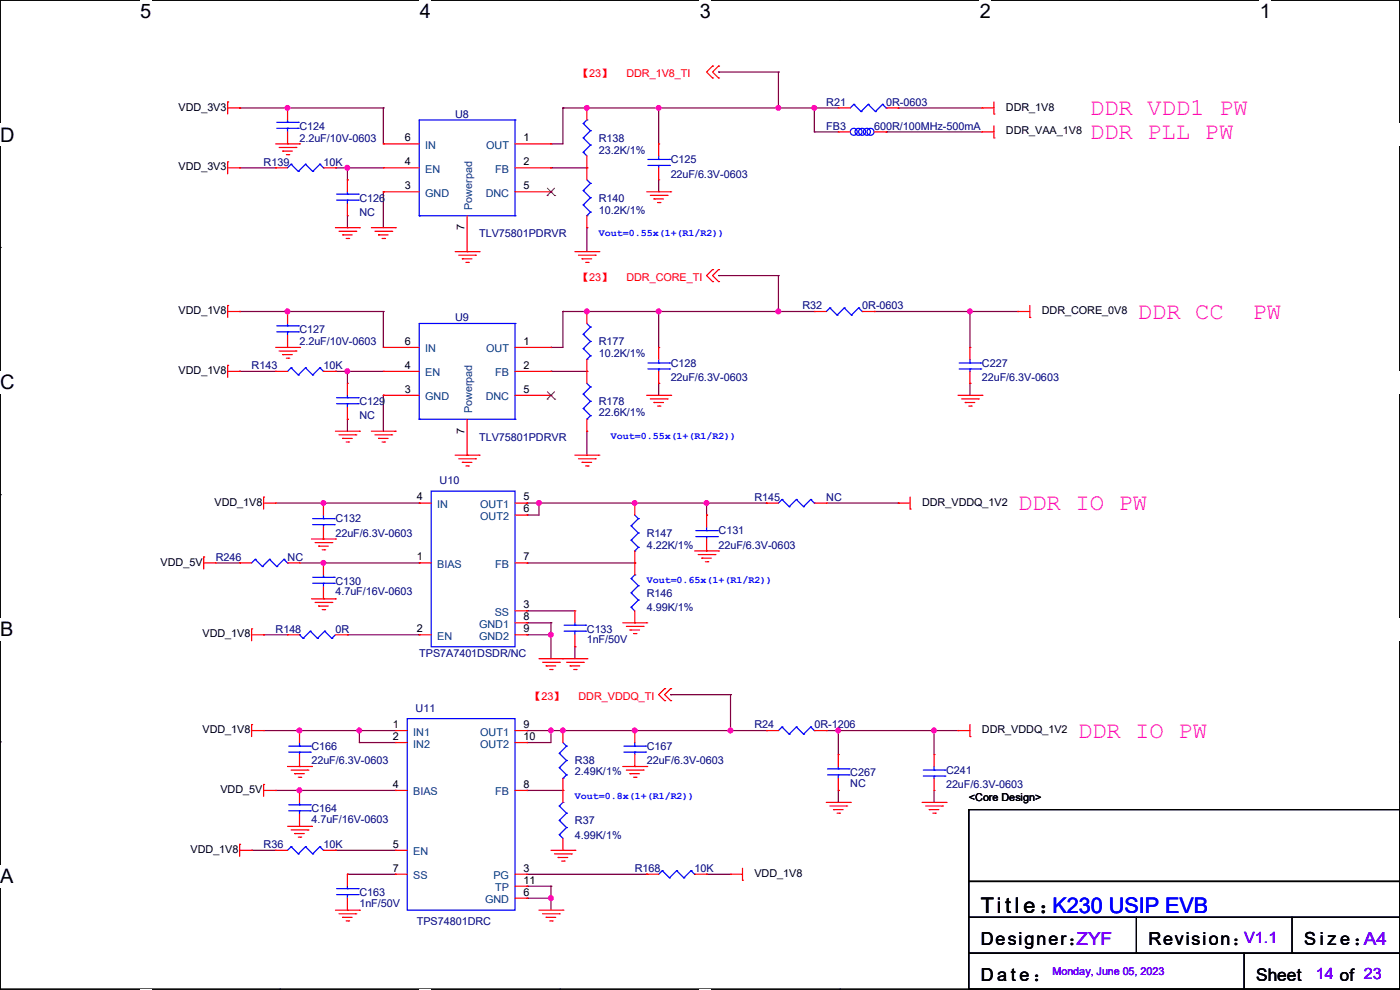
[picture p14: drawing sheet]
<svg xmlns="http://www.w3.org/2000/svg" width="297mm" height="210mm" viewBox="0 0 297 210" stroke-linecap="round" stroke-linejoin="round" font-family="sans-serif">
<defs><g id="words">
<g font-size="5.1" fill="#f0f">
<text x="231.2" y="29.5">DDR PLL PW</text>
<text x="231.2" y="24.4">DDR VDD1 PW</text>
<text x="241.3" y="67.6">DDR CC</text>
<text x="265.7" y="67.6">PW</text>
<text x="215.9" y="108.2">DDR IO PW</text>
<text x="228.6" y="156.5">DDR IO PW</text>
</g>
<text font-size="4.6" x="208.1" y="193.6">Titl e ：K230 USIP EVB</text>
<g font-size="4.2">
<text x="29.7" y="3.9">5</text>
<text x="89.1" y="3.9">4</text>
<text x="148.5" y="3.9">3</text>
<text x="207.9" y="3.9">2</text>
<text x="267.3" y="3.9">1</text>
<text x="0" y="30.1">D</text>
<text x="0" y="82.5">C</text>
<text x="0" y="135">B</text>
<text x="0" y="187.4">A</text>
<text x="297" y="187.4">A</text>
</g>
<g font-size="3.8">
<text x="208.1" y="200.5">Designer：</text>
<text x="243.6" y="200.5">Revision：</text>
<text x="276.6" y="200.5">S i z e ：A4</text>
<text x="208.1" y="208.2">D a t e ：</text>
</g>
<text font-size="3.8" fill="#8000ff" x="228.4" y="200.5">ZYF</text>
<text font-size="3.7" x="266.5" y="208.1">Sheet</text>
<g font-size="3.3" fill="#8000ff">
<text x="263.9" y="200.1">V1.1</text>
<text x="279.2" y="207.7">14 of 23</text>
</g>
<g font-size="2.3" fill="#f00">
<text x="122.7" y="16.3">【23】</text>
<text x="132.9" y="16.3">DDR_1V8_TI</text>
<text x="122.7" y="59.5">【23】</text>
<text x="132.9" y="59.5">DDR_CORE_TI</text>
<text x="112.6" y="148.4">【23】</text>
<text x="122.7" y="148.4">DDR_VDDQ_TI</text>
</g>
<g font-size="2.3">
<text x="37.9" y="23.5">VDD_3V3</text>
<text x="213.4" y="23.5">DDR_1V8</text>
<text x="85.9" y="30">6</text>
<text x="111" y="30">1</text>
<text x="213.4" y="28.5">DDR_VAA_1V8</text>
<text x="85.9" y="35.1">4</text>
<text x="111" y="35.1">2</text>
<text x="37.9" y="36.2">VDD_3V3</text>
<text x="85.9" y="40.1">3</text>
<text x="111" y="40.1">5</text>
<text x="98.6" y="48.8" transform="rotate(-90 98.6 48.8)">7</text>
<text x="37.9" y="66.6">VDD_1V8</text>
<text x="221" y="66.6">DDR_CORE_0V8</text>
<text x="85.9" y="73.2">6</text>
<text x="111" y="73.2">1</text>
<text x="37.9" y="79.3">VDD_1V8</text>
<text x="85.9" y="83.3">3</text>
<text x="85.9" y="78.2">4</text>
<text x="111" y="78.2">2</text>
<text x="111" y="83.3">5</text>
<text x="98.6" y="92" transform="rotate(-90 98.6 92)">7</text>
<text x="45.5" y="107.3">VDD_1V8</text>
<text x="88.4" y="106.2">4</text>
<text x="111" y="106.2">5</text>
<text x="195.6" y="107.3">DDR_VDDQ_1V2</text>
<text x="111" y="108.7">6</text>
<text x="34.1" y="120">VDD_5V</text>
<text x="88.4" y="118.9">1</text>
<text x="111" y="118.9">7</text>
<text x="111" y="129">3</text>
<text x="111" y="131.6">8</text>
<text x="43" y="135.2">VDD_1V8</text>
<text x="88.4" y="134.1">2</text>
<text x="111" y="134.1">9</text>
<text x="43" y="155.5">VDD_1V8</text>
<text x="83.4" y="154.4">1</text>
<text x="111" y="154.4">9</text>
<text x="208.3" y="155.5">DDR_VDDQ_1V2</text>
<text x="83.4" y="157">2</text>
<text x="111" y="157">10</text>
<text x="83.4" y="167.1">4</text>
<text x="111" y="167.1">8</text>
<text x="46.8" y="168.2">VDD_5V</text>
<text x="205.5" y="170">&lt;Core Design&gt;</text>
<text x="83.4" y="179.8">5</text>
<text x="40.4" y="180.9">VDD_1V8</text>
<text x="83.4" y="184.9">7</text>
<text x="111" y="184.9">3</text>
<text x="111" y="190">6</text>
<text x="111" y="187.5">11</text>
<text x="160.1" y="186">VDD_1V8</text>
</g>
<g font-size="2.3" fill="#000080">
<text x="175.3" y="22.4">R21</text>
<text x="188" y="22.4">0R-0603</text>
<text x="63.5" y="27.5">C124</text>
<text x="96.6" y="25">U8</text>
<text x="175.3" y="27.5">FB3</text>
<text x="185.5" y="27.5">600R/100MHz-500mA</text>
<text x="55.9" y="35.1">R139</text>
<text x="63.5" y="30.1">2.2uF/10V-0603</text>
<text x="68.6" y="35.1">10K</text>
<text x="127" y="30.1">R138</text>
<text x="127" y="32.6">23.2K/1%</text>
<text x="142.3" y="34.6">C125</text>
<text x="142.3" y="37.7">22uF/6.3V-0603</text>
<text x="76.2" y="42.8">C126</text>
<text x="76.2" y="45.8">NC</text>
<text x="127" y="42.8">R140</text>
<text x="127" y="45.3">10.2K/1%</text>
<text x="101.6" y="50.4">TLV75801PDRVR</text>
<text x="170.2" y="65.6">R32</text>
<text x="182.9" y="65.6">0R-0603</text>
<text x="63.5" y="70.7">C127</text>
<text x="96.6" y="68.2">U9</text>
<text x="63.5" y="73.2">2.2uF/10V-0603</text>
<text x="127" y="73.2">R177</text>
<text x="127" y="75.8">10.2K/1%</text>
<text x="142.3" y="77.8">C128</text>
<text x="208.3" y="77.8">C227</text>
<text x="53.4" y="78.3">R143</text>
<text x="68.6" y="78.3">10K</text>
<text x="142.3" y="80.9">22uF/6.3V-0603</text>
<text x="208.3" y="80.9">22uF/6.3V-0603</text>
<text x="76.2" y="85.9">C129</text>
<text x="76.2" y="89">NC</text>
<text x="127" y="85.9">R178</text>
<text x="127" y="88.2">22.6K/1%</text>
<text x="101.6" y="93.6">TLV75801PDRVR</text>
<text x="93.3" y="102.7">U10</text>
<text x="160.1" y="106.3">R145</text>
<text x="175.3" y="106.3">NC</text>
<text x="71.2" y="110.8">C132</text>
<text x="71.2" y="113.9">22uF/6.3V-0603</text>
<text x="137.2" y="113.9">R147</text>
<text x="152.4" y="113.4">C131</text>
<text x="45.8" y="119">R246</text>
<text x="61" y="119">NC</text>
<text x="137.2" y="116.4">4.22K/1%</text>
<text x="152.4" y="116.4">22uF/6.3V-0603</text>
<text x="71.2" y="124">C130</text>
<text x="71.2" y="126.3">4.7uF/16V-0603</text>
<text x="137.2" y="126.6">R146</text>
<text x="137.2" y="129.6">4.99K/1%</text>
<text x="58.5" y="134.2">R148</text>
<text x="71.2" y="134.2">0R</text>
<text x="124.5" y="134.2">C133</text>
<text x="124.5" y="136.5">1nF/50V</text>
<text x="88.9" y="139.3">TPS7A7401DSDR/NC</text>
<text x="88.2" y="151">U11</text>
<text x="160.1" y="154.5">R24</text>
<text x="172.8" y="154.5">0R-1206</text>
<text x="66.1" y="159.1">C166</text>
<text x="137.2" y="159.1">C167</text>
<text x="66.1" y="162.1">22uF/6.3V-0603</text>
<text x="122" y="162.1">R38</text>
<text x="122" y="164.4">2.49K/1%</text>
<text x="137.2" y="162.1">22uF/6.3V-0603</text>
<text x="180.4" y="164.7">C267</text>
<text x="180.4" y="167">NC</text>
<text x="200.7" y="164.2">C241</text>
<text x="200.7" y="167.2">22uF/6.3V-0603</text>
<text x="66.1" y="172.3">C164</text>
<text x="55.9" y="179.9">R36</text>
<text x="66.1" y="174.6">4.7uF/16V-0603</text>
<text x="68.6" y="179.9">10K</text>
<text x="122" y="174.8">R37</text>
<text x="122" y="177.9">4.99K/1%</text>
<text x="134.7" y="185">R168</text>
<text x="147.4" y="185">10K</text>
<text x="76.2" y="190.1">C163</text>
<text x="76.2" y="192.4">1nF/50V</text>
<text x="88.4" y="196.2">TPS74801DRC</text>
</g>
<g font-size="2.3" fill="#004080">
<text x="90.2" y="31.6">IN</text>
<text x="103.2" y="31.6">OUT</text>
<text x="90.2" y="41.7">GND</text>
<text x="90.2" y="36.7">EN</text>
<text x="103" y="41.7">DNC</text>
<text x="105.1" y="36.7">FB</text>
<text x="100.2" y="44.5" transform="rotate(-90 100.2 44.5)">Powerpad</text>
<text x="90.2" y="74.8">IN</text>
<text x="103.2" y="74.8">OUT</text>
<text x="90.2" y="79.8">EN</text>
<text x="105.1" y="79.8">FB</text>
<text x="90.2" y="84.9">GND</text>
<text x="100.2" y="87.7" transform="rotate(-90 100.2 87.7)">Powerpad</text>
<text x="103" y="84.9">DNC</text>
<text x="92.8" y="107.8">IN</text>
<text x="101.9" y="107.8">OUT1</text>
<text x="101.9" y="110.3">OUT2</text>
<text x="92.8" y="120.5">BIAS</text>
<text x="105.1" y="120.5">FB</text>
<text x="104.9" y="130.6">SS</text>
<text x="92.8" y="135.7">EN</text>
<text x="101.6" y="133.2">GND1</text>
<text x="101.6" y="135.7">GND2</text>
<text x="87.7" y="156">IN1</text>
<text x="87.7" y="158.6">IN2</text>
<text x="101.9" y="156">OUT1</text>
<text x="101.9" y="158.6">OUT2</text>
<text x="87.7" y="168.7">BIAS</text>
<text x="105.1" y="168.7">FB</text>
<text x="87.7" y="181.4">EN</text>
<text x="87.7" y="186.5">SS</text>
<text x="102.9" y="191.6">GND</text>
<text x="104.7" y="186.5">PG</text>
<text x="105.1" y="189.1">TP</text>
</g>
<text font-size="2.3" fill="#8000ff" x="223.3" y="206.8">Monday, June 05, 2023</text>
<g font-size="2.1" fill="#00f">
<text x="127" y="50">Vout=0.55x(1+(R1/R2))</text>
<text x="129.6" y="93.2">Vout=0.55x(1+(R1/R2))</text>
<text x="137.2" y="123.7">Vout=0.65x(1+(R1/R2))</text>
<text x="122" y="169.4">Vout=0.8x(1+(R1/R2))</text>
</g>
</g></defs>
<path d="M0 0h297v209.8h-297z" fill="none" stroke="#000" stroke-width=".25"/>
<g fill="#fff">
<path d="M29.7 0h2.4v4.8h-2.4z"/>
<path d="M29.7 209.8h2.4v.2h-2.4z"/>
</g>
<path d="M59.4 0h.1M59.4 209.8h.1" fill="none" stroke="#000" stroke-width=".25"/>
<g fill="#fff">
<path d="M89.1 0h2.3v4.8h-2.3z"/>
<path d="M89.1 209.8h2.3v.2h-2.3z"/>
</g>
<path d="M118.8 0h.1M118.8 209.8h.1" fill="none" stroke="#000" stroke-width=".25"/>
<g fill="#fff">
<path d="M148.5 0h2.3v4.8h-2.3z"/>
<path d="M148.5 209.8h2.3v.2h-2.3z"/>
</g>
<path d="M178.2 0h.1M178.2 209.8h.1" fill="none" stroke="#000" stroke-width=".25"/>
<g fill="#fff">
<path d="M207.9 0h2.3v4.8h-2.3z"/>
<path d="M207.9 209.8h2.3v.2h-2.3z"/>
</g>
<path d="M237.6 0h.1M237.6 209.8h.1" fill="none" stroke="#000" stroke-width=".25"/>
<g fill="#fff">
<path d="M267.3 0h2.3v4.8h-2.3z"/>
<path d="M267.3 209.8h2.3v.2h-2.3z"/>
<path d="M0 26.2h3.1v4.8h-3.1z"/>
<path d="M297 26.2v4.8z"/>
<path d="M0 78.7h3.1v4.7h-3.1z"/>
<path d="M297 78.7v4.7z"/>
</g>
<path d="M0 52.5h.1M297 52.5h.1" fill="none" stroke="#000" stroke-width=".25"/>
<g fill="#fff">
<path d="M0 131.1h2.9v4.8h-2.9z"/>
<path d="M297 131.1v4.8z"/>
</g>
<path d="M0 104.9h.1M297 104.9h.1" fill="none" stroke="#000" stroke-width=".25"/>
<g fill="#fff">
<path d="M0 183.6h2.9v4.7h-2.9z"/>
<path d="M296.9 183.6h.1v4.7h-.1z"/>
</g>
<path d="M0 157.4h.1M297 157.4h.1M205.5 171.7h91.5v15.3h-91.5zM205.5 187h91.5v7.6h-91.5zM205.5 194.6h91.5v7.6h-91.5zM241.1 194.6v7.6M274.1 194.6v7.6M205.5 202.2h91.5v7.6h-91.5zM241.1 202.2h.1M263.9 209.8h.1M263.9 202.2v7.6M274.1 202.2h.1" fill="none" stroke="#000" stroke-width=".25"/>
<g fill="none" stroke="#800040" stroke-width=".25">
<path d="M152.4 15.3h.1M152.4 15.3h12.7M165.1 15.3h.1M165.1 15.3v7.6M50.8 22.9h.1M50.8 35.6h.1M50.8 22.9h30.5M50.8 35.6h7.7M61 22.9h.1M71.2 35.6h.1M71.2 35.6h10.1M73.7 35.6h.1"/>
<path d="M73.7 38.1h.1M73.7 35.6v2.5M81.3 22.9h.1M81.3 22.9v7.6M116.9 30.5h.1M116.9 35.6h.1M116.9 35.6h7.6M119.4 22.9h.1M119.4 22.9v7.6h-2.5M119.4 22.9h58.4M124.5 22.9h.1M139.7 22.9h.1"/>
<path d="M139.7 22.9v7.6M139.7 38.1v2.6M165.1 22.9h.1M172.8 28h.1M172.8 22.9h.1M172.8 28h5M172.8 22.9v5.1M188 28h.1M188 28h20.3M190.5 22.9h.1M190.5 22.9h17.8M73.7 48.3h.1"/>
<path d="M73.7 45.8v2.5M81.3 40.7h.1M81.3 40.7v7.6M124.5 48.3h.1M124.5 48.3v5.1M139.7 40.7h.1M152.4 58.5h.1M152.4 58.5h12.7M165.1 58.5h.1M165.1 58.5v7.6M50.8 66.1h.1M50.8 78.8h.1"/>
<path d="M50.8 66.1h30.5M50.8 78.8h7.7M61 66.1h.1M71.2 78.8h.1M71.2 78.8h10.1M73.7 78.8h.1M73.7 78.8v2.5M81.3 66.1h.1M81.3 66.1v7.6M116.9 73.7h.1M116.9 78.8h.1M116.9 78.8h7.6"/>
<path d="M119.4 66.1h.1M119.4 66.1v7.6h-2.5M119.4 66.1h53.4M124.5 66.1h.1M139.7 66.1h.1M139.7 66.1v7.6M165.1 66.1h.1M185.5 66.1h.1M185.5 66.1h30.4M205.8 66.1h.1M205.8 66.1v7.6M73.7 88.9h.1"/>
<path d="M73.7 88.9v2.6M81.3 83.9h.1M81.3 83.9v7.6M124.5 96.6h.1M124.5 91.5v5.1M139.7 81.3h.1M139.7 81.3v2.6M205.8 81.3h.1M205.8 81.3v2.6M45.8 119.4h5M50.8 119.4h.1M58.5 106.7h30.4"/>
<path d="M63.5 119.4h25.4M68.6 119.4h.1M68.6 106.7h.1M88.9 106.7h.1M88.9 119.4h.1M111.8 106.7h.1M111.8 109.3h.1M111.8 119.4h.1M111.8 106.7h50.8M111.8 119.4h22.9M114.3 106.7h.1M114.3 106.7v2.6h-2.5"/>
<path d="M149.9 106.7h.1M149.9 109.3h.1M149.9 106.7v2.6M162.6 106.7h.1M175.3 106.7h15.2M190.5 106.7h.1M55.9 134.7h.1M55.9 134.7h5.1M73.7 134.7h.1M73.7 134.7h15.2M111.8 129.6h.1M111.8 132.1h.1"/>
<path d="M111.8 134.7h.1M111.8 129.6h10.2M111.8 132.1h5.1M111.8 134.7h5.1M116.9 132.1h.1M116.9 134.7h.1M116.9 132.1v7.6M122 137.2h.1M122 137.2v2.5M55.9 155h28M63.5 155h.1M76.2 157.5h.1"/>
<path d="M76.2 155h.1M76.2 157.5h7.7M76.2 155v2.5M111.8 155h.1M111.8 157.5h.1M111.8 155h50.8M116.9 155h.1M116.9 155v2.5h-5.1M134.7 155h.1M142.3 147.4h.1M142.3 147.4h12.7M155 147.4h.1"/>
<path d="M155 155h.1M155 147.4v7.6M162.6 155h.1M175.3 155h27.9M177.8 155h.1M177.8 155v5.1M198.2 155h.1M198.2 155v5.1M58.5 167.7h25.4M63.5 167.7h.1M83.9 167.7h.1M111.8 167.7h.1"/>
<path d="M111.8 167.7h7.6M177.8 167.7h.1M177.8 167.7v2.5M198.2 170.2h.1M198.2 167.7v2.5M53.4 180.4h.1M53.4 180.4h5.1M71.2 180.4h.1M71.2 180.4h12.7M73.7 185.5h.1M73.7 185.5h10.2M111.8 188h.1"/>
<path d="M111.8 190.5h.1M111.8 185.5h25.4M111.8 188h5.1M111.8 190.5h5.1M116.9 188h.1M116.9 190.5h.1M116.9 188v5.1M137.2 185.5h.1M149.9 185.5h.1M149.9 185.5h5.1"/>
</g>
<g fill="#f0f" stroke="#f0f" stroke-width=".25">
<circle cx="116.9" cy="134.6" r=".49"/>
<circle cx="114.3" cy="106.7" r=".49"/>
<circle cx="61" cy="22.9" r=".49"/>
<circle cx="124.5" cy="22.9" r=".49"/>
<circle cx="73.7" cy="35.6" r=".49"/>
<circle cx="61" cy="66.1" r=".49"/>
<circle cx="73.7" cy="78.8" r=".49"/>
<circle cx="165.1" cy="66.1" r=".49"/>
<circle cx="139.7" cy="66.1" r=".49"/>
<circle cx="116.9" cy="155" r=".49"/>
<circle cx="119.4" cy="155" r=".49"/>
<circle cx="76.2" cy="155" r=".49"/>
<circle cx="116.9" cy="190.5" r=".49"/>
<circle cx="134.6" cy="106.7" r=".49"/>
<circle cx="149.9" cy="106.7" r=".49"/>
<circle cx="124.5" cy="66.1" r=".49"/>
<circle cx="205.8" cy="66.1" r=".49"/>
<circle cx="198.1" cy="155" r=".49"/>
<circle cx="139.7" cy="22.9" r=".49"/>
<circle cx="165.1" cy="22.9" r=".49"/>
<circle cx="172.7" cy="22.9" r=".49"/>
<circle cx="68.6" cy="106.7" r=".49"/>
<circle cx="68.6" cy="119.4" r=".49"/>
<circle cx="63.5" cy="167.7" r=".49"/>
<circle cx="63.5" cy="155" r=".49"/>
<circle cx="134.6" cy="155" r=".49"/>
<circle cx="155" cy="155" r=".49"/>
<circle cx="177.8" cy="155" r=".49"/>
</g>
<g fill="none" stroke="#f00" stroke-width=".25">
<path d="M151.2 14h.1M151.2 16.6h.1M151.2 14l-1.3 1.3 1.3 1.3M152.4 14h.1M152.4 16.6h.1M152.4 14l-1.2 1.3 1.2 1.3M48.3 21.6h.1M48.3 34.3h.1M48.3 21.6v2.6M48.3 34.3v2.6M48.3 22.9h2.5M48.3 35.6h2.5"/>
<path d="M50.8 22.9h.1M50.8 35.6h.1M58.5 35.6h.1M58.5 30.5h5M58.5 35.6h2.5M59.2 31.3h3.6M60 32h.1M60 32h2M60.7 32.8h.6M61 22.9h.1M61 30.5h.1M61 22.9v2.5"/>
<path d="M61 28v2.5M61.3 32.8h.1M62.8 31.3h.1M63.5 30.5h.1M68.6 35.6h2.6M71.2 35.6h.1M73.7 38.1h.1M73.7 38.1v2.6M81.3 30.5h.1M81.3 35.6h.1M81.3 30.5h7.6M81.3 35.6h7.6"/>
<path d="M109.3 30.5h7.6M109.3 35.6h7.6M116.9 30.5h.1M116.9 35.6h.1M124.5 35.6h.1M124.5 22.9h.1M124.5 22.9v2.5M124.5 33.1v5M139.7 38.1h.1M139.7 30.5h.1M139.7 30.5v2.6M139.7 35.6v2.5"/>
<path d="M177.8 28h.1M177.8 22.9h.1M177.8 22.9h2.6M177.8 28h2.6M185.5 28h2.5M188 28h.1M188 22.9h2.5M190.5 22.9h.1M208.3 22.9h.1M208.3 28h.1M208.3 22.9h2.6M208.3 28h2.6"/>
<path d="M210.9 24.2h.1M210.9 29.3h.1M210.9 21.6v2.6M210.9 26.7v2.6M71.2 48.3h5M71.9 49.1h3.6M72.7 49.8h.1M72.7 49.8h2M73.4 50.6h.6M73.7 45.8h.1M73.7 43.2v2.6M74 50.6h.1"/>
<path d="M75.5 49.1h.1M76.2 48.3h.1M78.8 48.3h5.1M79.5 49.1h3.6M80.3 49.8h.1M80.3 49.8h2M81.1 50.6h.5M81.3 40.7h.1M81.3 40.7h7.6M81.6 50.6h.1M83.1 49.1h.1M83.9 48.3h.1"/>
<path d="M96.6 53.4h5M97.3 54.1h3.6M98.1 54.9h.1M98.1 54.9h2M98.8 55.7h.6M99.1 53.4h.1M99.1 45.8v7.6M99.4 55.7h.1M100.9 54.1h.1M101.6 53.4h.1M109.3 40.7h7.6M116.9 40.7h.1"/>
<path d="M122 53.4h5M122.7 54.1h3.6M123.5 54.9h.1M123.5 54.9h2M124.2 55.7h.6M124.5 48.3h.1M124.5 45.8v2.5M124.8 55.7h.1M126.3 54.1h.1M127 53.4h.1M137.2 40.7h5.1M138 41.4h3.5"/>
<path d="M138.7 42.2h.1M138.7 42.2h2.1M139.5 43h.5M140 43h.1M141.5 41.4h.1M142.3 40.7h.1M151.2 57.2h.1M151.2 59.7h.1M151.2 57.2l-1.3 1.3 1.3 1.2M152.4 57.2h.1M152.4 59.7h.1M152.4 57.2l-1.2 1.3 1.2 1.2"/>
<path d="M48.3 64.8h.1M48.3 77.5h.1M48.3 66.1h2.5M48.3 64.8v2.6M48.3 77.5v2.6M48.3 78.8h2.5M50.8 66.1h.1M50.8 78.8h.1M58.5 78.8h.1M58.5 73.7h5M58.5 78.8h2.5M59.2 74.5h3.6"/>
<path d="M60 75.2h.1M60 75.2h2M60.7 76h.6M61 66.1h.1M61 73.7h.1M61 66.1v2.5M61 71.2v2.5M61.3 76h.1M62.8 74.5h.1M63.5 73.7h.1M68.6 78.8h2.6M71.2 78.8h.1"/>
<path d="M81.3 73.7h.1M81.3 78.8h.1M81.3 73.7h7.6M81.3 78.8h7.6M109.3 73.7h7.6M109.3 78.8h7.6M116.9 73.7h.1M116.9 78.8h.1M124.5 66.1h.1M124.5 78.8h.1M124.5 66.1v2.5M124.5 76.2v5.1"/>
<path d="M139.7 73.7h.1M139.7 73.7v2.5M139.7 78.8v2.5M172.8 66.1h.1M172.8 66.1h2.5M182.9 66.1h2.6M185.5 66.1h.1M205.8 73.7h.1M205.8 73.7v2.5M205.8 78.8v2.5M215.9 66.1h.1M215.9 66.1h2.6"/>
<path d="M218.5 67.4h.1M218.5 64.8v2.6M71.2 91.5h5M71.9 92.2h3.6M72.7 93h.1M72.7 93h2M73.4 93.8h.6M73.7 81.3h.1M73.7 88.9h.1M73.7 81.3v2.6M73.7 86.4v2.5M74 93.8h.1"/>
<path d="M75.5 92.2h.1M76.2 91.5h.1M78.8 91.5h5.1M79.5 92.2h3.6M80.3 93h.1M80.3 93h2M81.1 93.8h.5M81.3 83.9h.1M81.3 83.9h7.6M81.6 93.8h.1M83.1 92.2h.1M83.9 91.5h.1"/>
<path d="M96.6 96.6h5M97.3 97.3h3.6M98.1 98.1h.1M98.1 98.1h2M98.8 98.8h.6M99.1 96.6h.1M99.1 88.9v7.7M99.4 98.8h.1M100.9 97.3h.1M101.6 96.6h.1M109.3 83.9h7.6M116.9 83.9h.1"/>
<path d="M122 96.6h5M122.7 97.3h3.6M123.5 98.1h.1M123.5 98.1h2M124.2 98.8h.6M124.5 91.5h.1M124.5 88.9v2.6M124.8 98.8h.1M126.3 97.3h.1M127 96.6h.1M137.2 83.9h5.1M138 84.6h3.5"/>
<path d="M138.7 85.4h.1M138.7 85.4h2.1M139.5 86.1h.5M139.7 81.3h.1M140 86.1h.1M141.5 84.6h.1M142.3 83.9h.1M203.2 83.9h5.1M204 84.6h3.6M204.8 85.4h.1M204.8 85.4h2M205.5 86.1h.5"/>
<path d="M205.8 81.3h.1M206 86.1h.1M207.6 84.6h.1M208.3 83.9h.1M43.2 118.2h.1M43.2 119.4h2.6M43.2 118.2v2.5M45.8 119.4h.1M50.8 119.4h.1M50.8 119.4h2.6M55.9 105.5h.1M55.9 106.7h2.6"/>
<path d="M55.9 105.5v2.5M58.5 106.7h.1M61 119.4h2.5M63.5 119.4h.1M66.1 114.3h5.1M66.8 115.1h3.6M67.6 115.9h.1M67.6 115.9h2M68.4 116.6h.5M68.6 114.3h.1M68.6 106.7h.1M68.6 119.4h.1"/>
<path d="M68.6 106.7v2.6M68.6 111.8v2.5M68.6 119.4v2.6M68.9 116.6h.1M70.4 115.1h.1M71.2 114.3h.1M88.9 119.4h.1M88.9 106.7h.1M88.9 106.7h2.6M88.9 119.4h2.6M109.3 106.7h2.5M109.3 119.4h2.5"/>
<path d="M109.3 109.3h2.5M111.8 106.7h.1M111.8 109.3h.1M111.8 119.4h.1M134.7 119.4h.1M134.7 106.7h.1M134.7 106.7v2.6M134.7 116.9v5.1M147.4 116.9h5M148.1 117.6h3.6M148.9 118.4h.1M148.9 118.4h2"/>
<path d="M149.6 119.2h.6M149.9 116.9h.1M149.9 109.3h.1M149.9 109.3v2.5M149.9 114.3v2.6M150.2 119.2h.1M151.7 117.6h.1M152.4 116.9h.1M162.6 106.7h.1M162.6 106.7h2.5M172.8 106.7h2.5M175.3 106.7h.1"/>
<path d="M190.5 106.7h.1M190.5 106.7h2.6M193.1 108h.1M193.1 105.5v2.5M53.4 133.4h.1M53.4 134.7h2.5M53.4 133.4v2.5M55.9 134.7h.1M61 134.7h.1M61 134.7h2.5M66.1 127h5.1M66.8 127.8h3.6"/>
<path d="M67.6 128.6h.1M67.6 128.6h2M68.4 129.3h.5M68.6 127h.1M68.6 124.5v2.5M68.9 129.3h.1M70.4 127.8h.1M71.2 127h.1M71.2 134.7h2.5M73.7 134.7h.1M88.9 134.7h.1M88.9 134.7h2.6"/>
<path d="M109.3 132.1h2.5M109.3 134.7h2.5M109.3 129.6h2.5M111.8 129.6h.1M111.8 132.1h.1M111.8 134.7h.1M114.3 139.7h10.2M119.4 139.7h.1M122 129.6h.1M122 137.2h.1M122 129.6v2.5M122 134.7v2.5"/>
<path d="M124.5 139.7h.1M132.1 132.1h5.1M132.9 132.9h3.5M133.6 133.6h.1M133.6 133.6h2.1M134.4 134.4h.5M134.7 132.1h.1M134.7 129.6v2.5M134.9 134.4h.1M136.4 132.9h.1M137.2 132.1h.1M53.4 153.7h.1"/>
<path d="M53.4 155h2.5M53.4 153.7v2.6M55.9 155h.1M63.5 155h.1M63.5 155v2.5M83.9 155h.1M83.9 157.5h.1M83.9 155h2.5M83.9 157.5h2.5M109.3 155h2.5M109.3 157.5h2.5M111.8 155h.1"/>
<path d="M111.8 157.5h.1M115.1 140.5h3.6M115.9 141.3h.1M115.9 141.3h2M116.6 142h.5M117.1 142h.1M118.7 140.5h.1M119.4 155h.1M119.4 155v2.5M120.2 140.5h3.5M120.9 141.3h.1M120.9 141.3h2.1"/>
<path d="M121.7 142h.5M122.2 142h.1M123.7 140.5h.1M134.7 155h.1M134.7 155v2.5M141 146.1h.1M141 148.6h.1M141 146.1l-1.3 1.3 1.3 1.2M142.3 146.1h.1M142.3 148.6h.1M142.3 146.1l-1.3 1.3 1.3 1.2M162.6 155h.1"/>
<path d="M162.6 155h2.5M172.8 155h2.5M175.3 155h.1M203.2 155h.1M203.2 155h2.6M205.8 156.3h.1M205.8 153.7v2.6M50.8 179.1h.1M50.8 179.1v2.6M55.9 166.4h.1M55.9 167.7h2.6M55.9 166.4v2.6"/>
<path d="M58.5 167.7h.1M61 162.6h5.1M61 175.3h5.1M61.8 163.4h3.5M61.8 176.1h3.5M62.5 164.1h.1M62.5 176.8h.1M62.5 164.1h2.1M62.5 176.8h2.1M63.3 164.9h.5M63.3 177.6h.5M63.5 167.7h.1"/>
<path d="M63.5 175.3h.1M63.5 162.6h.1M63.5 160.1v2.5M63.5 167.7v2.5M63.5 172.8v2.5M63.8 164.9h.1M63.8 177.6h.1M65.3 163.4h.1M65.3 176.1h.1M66.1 162.6h.1M66.1 175.3h.1M83.9 167.7h.1"/>
<path d="M83.9 167.7h2.5M109.3 167.7h2.5M111.8 167.7h.1M119.4 167.7h.1M119.4 165.1v5.1M119.4 177.8v2.6M132.1 162.6h5.1M132.9 163.4h3.5M133.6 164.1h.1M133.6 164.1h2.1M134.4 164.9h.5M134.7 162.6h.1"/>
<path d="M134.7 160.1v2.5M134.9 164.9h.1M136.4 163.4h.1M137.2 162.6h.1M175.3 170.2h5.1M176.1 171h3.5M176.8 171.7h.1M176.8 171.7h2.1M177.6 172.5h.5M177.8 160.1h.1M177.8 167.7h.1M177.8 160.1v2.5"/>
<path d="M177.8 165.1v2.6M178.1 172.5h.1M179.6 171h.1M180.4 170.2h.1M195.6 170.2h5.1M196.4 171h3.5M197.1 171.7h.1M197.1 171.7h2.1M197.9 172.5h.5M198.2 167.7h.1M198.2 160.1h.1M198.2 160.1v2.5"/>
<path d="M198.2 165.1v2.6M198.4 172.5h.1M199.9 171h.1M200.7 170.2h.1M50.8 180.4h2.6M53.4 180.4h.1M58.5 180.4h.1M58.5 180.4h2.5M68.6 180.4h2.6M71.2 180.4h.1M71.2 193.1h5M71.9 193.8h3.6"/>
<path d="M72.7 194.6h.1M72.7 194.6h2M73.4 195.4h.6M73.7 185.5h.1M73.7 193.1h.1M73.7 185.5v2.5M73.7 190.5v2.6M74 195.4h.1M75.5 193.8h.1M76.2 193.1h.1M83.9 180.4h.1M83.9 185.5h.1"/>
<path d="M83.9 180.4h2.5M83.9 185.5h2.5M109.3 185.5h2.5M109.3 190.5h2.5M109.3 188h2.5M111.8 185.5h.1M111.8 190.5h.1M111.8 188h.1M114.3 193.1h5.1M115.1 193.8h3.6M115.9 194.6h.1M115.9 194.6h2"/>
<path d="M116.6 195.4h.5M116.9 180.4h5.1M117.1 195.4h.1M117.6 181.1h3.6M118.4 181.9h.1M118.4 181.9h2M118.7 193.8h.1M119.2 182.7h.5M119.4 193.1h.1M119.4 180.4h.1M119.7 182.7h.1M121.2 181.1h.1"/>
<path d="M122 180.4h.1M137.2 185.5h.1M137.2 185.5h2.5M147.4 185.5h2.5M149.9 185.5h.1M155 185.5h.1M155 185.5h2.5M157.5 186.7h.1M157.5 184.2v2.5"/>
</g>
<g fill="none" stroke="#00f" stroke-width=".25">
<path d="M58.7 27.2h4.6M58.7 26h4.6M61 26h.1M61 27.2h.1M61 25.4v.6M61 27.2v.8M61.8 34.8h.1M61.8 34.8l-.8 .8M61.8 34.8l1.5 1.6M63.3 36.4h.1M63.3 27.2h.1M63.3 26h.1"/>
<path d="M64.8 34.8h.1M64.8 34.8l-1.5 1.6M64.8 34.8l1.5 1.6M66.3 36.4h.1M67.9 34.8h.1M67.9 34.8l-1.6 1.6M67.9 34.8l.7 .8M68.6 35.6h.1M109.3 25.4h.1M109.3 25.4h-20.4v20.4M109.3 25.4v20.4M123.7 32.3h.1"/>
<path d="M123.7 29.3h.1M123.7 26.2h.1M123.7 32.3l.8 .8M123.7 29.3l1.6 1.5M123.7 26.2l1.6 1.5M124.5 25.4h.1M124.5 25.4l-.8 .8M124.5 38.1l.8 .8M125.3 30.8h.1M125.3 27.7h.1M125.3 38.9h.1M125.3 30.8l-1.6 1.5"/>
<path d="M125.3 27.7l-1.6 1.6M125.3 38.9l-1.6 1.5M137.5 33.8h4.5M137.5 35.1h4.5M139.7 35.1h.1M139.7 33.8h.1M139.7 33.1v.7M139.7 35.1v.5M142 33.8h.1M142 35.1h.1M181.1 22.1h.1M181.1 22.1l-.7 .8"/>
<path d="M181.1 22.1l1.6 1.6M182.7 23.7h.1M184.2 22.1h.1M184.2 22.1l-1.5 1.6M184.2 22.1l1.5 1.6M185.7 23.7h.1M187.2 22.1h.1M187.2 22.1l-1.5 1.6M187.2 22.1l.8 .8M188 22.9h.1M71.4 42.5h4.6M71.4 41.2h4.6"/>
<path d="M73.7 41.2h.1M73.7 42.5h.1M73.7 40.7v.5M73.7 42.5v.7M76 42.5h.1M76 41.2h.1M88.9 45.8h.1M88.9 45.8h20.4M109.3 45.8h.1M123.7 40.4h.1M123.7 43.5h.1M123.7 40.4l1.6 1.6"/>
<path d="M123.7 43.5l1.6 1.5M124.5 45.8h.1M125.3 42h.1M125.3 45h.1M125.3 42l-1.6 1.5M125.3 45l-.8 .8M58.7 70.4h4.6M58.7 69.1h4.6M61 69.1h.1M61 70.4h.1M61 68.6v.5M61 70.4v.8"/>
<path d="M61.8 78h.1M61.8 78l-.8 .8M61.8 78l1.5 1.5M63.3 79.5h.1M63.3 70.4h.1M63.3 69.1h.1M64.8 78h.1M64.8 78l-1.5 1.5M64.8 78l1.5 1.5M66.3 79.5h.1M67.9 78h.1M67.9 78l-1.6 1.5"/>
<path d="M67.9 78l.7 .8M68.6 78.8h.1M109.3 68.6h.1M109.3 68.6h-20.4v20.3M109.3 68.6v20.3M123.7 70.9h.1M123.7 74h.1M123.7 70.9l1.6 1.5M123.7 74l1.6 1.5M124.5 76.2h.1M124.5 68.6l.8 .8M125.3 69.4h.1"/>
<path d="M125.3 72.4h.1M125.3 75.5h.1M125.3 69.4l-1.6 1.5M125.3 72.4l-1.6 1.6M125.3 75.5l-.8 .7M137.5 77h4.5M137.5 78.3h4.5M139.7 78.3h.1M139.7 77h.1M139.7 76.2v.8M139.7 78.3v.5M142 77h.1"/>
<path d="M142 78.3h.1M176.1 65.3h.1M176.1 65.3l-.8 .8M176.1 65.3l1.5 1.5M177.6 66.8h.1M179.1 65.3h.1M179.1 65.3l-1.5 1.5M179.1 65.3l1.5 1.5M180.6 66.8h.1M182.2 65.3h.1M182.2 65.3l-1.6 1.5M182.2 65.3l.7 .8"/>
<path d="M182.9 66.1h.1M203.5 77h4.6M203.5 78.3h4.6M205.8 78.3h.1M205.8 77h.1M205.8 76.2v.8M205.8 78.3v.5M208.1 77h.1M208.1 78.3h.1M71.4 85.6h4.6M71.4 84.4h4.6M73.7 84.4h.1"/>
<path d="M73.7 85.6h.1M73.7 83.9v.5M73.7 85.6v.8M76 85.6h.1M76 84.4h.1M88.9 88.9h.1M88.9 88.9h20.4M109.3 88.9h.1M123.7 83.6h.1M123.7 86.7h.1M123.7 83.6l1.6 1.5M123.7 86.7l1.6 1.5"/>
<path d="M124.5 88.9h.1M124.5 81.3l.8 .8M125.3 82.1h.1M125.3 85.1h.1M125.3 88.2h.1M125.3 82.1l-1.6 1.5M125.3 85.1l-1.6 1.6M125.3 88.2l-.8 .7M54.1 118.7h.1M54.1 118.7l-.7 .7M54.1 118.7l1.6 1.5M57.2 118.7h.1"/>
<path d="M57.2 118.7l-1.5 1.5M57.2 118.7l1.5 1.5M60.2 118.7h.1M60.2 118.7l-1.5 1.5M60.2 118.7l.8 .7M61 119.4h.1M66.3 110h4.6M66.3 111.3h4.6M68.6 111.3h.1M68.6 110h.1M68.6 109.3v.7M68.6 111.3v.5"/>
<path d="M70.9 110h.1M70.9 111.3h.1M91.5 104.2h17.8v33h-17.8zM133.9 111.5h.1M133.9 114.6h.1M133.9 111.5l1.5 1.6M133.9 114.6l1.5 1.5M134.7 116.9h.1M134.7 109.3l.7 .7M135.4 110h.1M135.4 113.1h.1M135.4 116.1h.1"/>
<path d="M135.4 110l-1.5 1.5M135.4 113.1l-1.5 1.5M135.4 116.1l-.7 .8M147.6 112.6h4.6M147.6 113.8h4.6M149.9 113.8h.1M149.9 112.6h.1M149.9 111.8v.8M149.9 113.8v.5M152.2 112.6h.1M152.2 113.8h.1M165.9 106h.1"/>
<path d="M165.9 106l-.8 .7M165.9 106l1.5 1.5M167.4 107.5h.1M169 106h.1M169 106l-1.6 1.5M169 106l1.5 1.5M170.5 107.5h.1M172 106h.1M172 106l-1.5 1.5M172 106l.8 .7M172.8 106.7h.1M55.7 120.2h.1"/>
<path d="M58.7 120.2h.1M63.5 134.7h.1M63.5 134.7l.8 .7M64.3 135.4h.1M65.8 133.9h.1M65.8 133.9l1.6 1.5M65.8 133.9l-1.5 1.5M66.3 123.7h4.6M66.3 122.5h4.6M67.4 135.4h.1M68.6 122.5h.1M68.6 123.7h.1"/>
<path d="M68.6 122v.5M68.6 123.7v.8M68.9 133.9h.1M68.9 133.9l1.5 1.5M68.9 133.9l-1.5 1.5M70.4 135.4h.1M70.9 123.7h.1M70.9 122.5h.1M71.2 134.7l-.8 .7M119.7 133.9h4.5M119.7 132.6h4.5M122 132.6h.1"/>
<path d="M122 133.9h.1M122 132.1v.5M122 133.9v.8M124.2 133.9h.1M124.2 132.6h.1M133.9 128.8h.1M133.9 125.8h.1M133.9 122.7h.1M133.9 128.8l.8 .8M133.9 125.8l1.5 1.5M133.9 122.7l1.5 1.5M134.7 122h.1"/>
<path d="M134.7 122l-.8 .7M135.4 127.3h.1M135.4 124.2h.1M135.4 127.3l-1.5 1.5M135.4 124.2l-1.5 1.6M61.3 158.3h4.5M61.3 159.6h4.5M63.5 159.6h.1M63.5 158.3h.1M63.5 157.5v.8M63.5 159.6v.5M65.8 158.3h.1"/>
<path d="M65.8 159.6h.1M86.4 152.4h22.9v40.7h-22.9zM118.7 159.8h.1M118.7 159.8l1.5 1.5M119.4 157.5l.8 .8M120.2 158.3h.1M120.2 158.3l-1.5 1.5M132.4 158.3h4.5M132.4 159.6h4.5M134.7 159.6h.1M134.7 158.3h.1M134.7 157.5v.8"/>
<path d="M134.7 159.6v.5M136.9 158.3h.1M136.9 159.6h.1M165.9 154.2h.1M165.9 154.2l-.8 .8M165.9 154.2l1.5 1.5M167.4 155.7h.1M169 154.2h.1M169 154.2l-1.6 1.5M169 154.2l1.5 1.5M170.5 155.7h.1M172 154.2h.1"/>
<path d="M172 154.2l-1.5 1.5M172 154.2l.8 .8M172.8 155h.1M61.3 172h4.5M61.3 170.7h4.5M61.8 179.6h.1M61.8 179.6l-.8 .8M61.8 179.6l1.5 1.5M63.5 170.7h.1M63.5 172h.1M63.5 170.2v.5M63.5 172v.8"/>
<path d="M64.8 179.6h.1M64.8 179.6l-1.5 1.5M64.8 179.6l1.5 1.5M65.8 172h.1M65.8 170.7h.1M67.9 179.6h.1M67.9 179.6l-1.6 1.5M67.9 179.6l.7 .8M118.7 162.9h.1M118.7 177.1h.1M118.7 174h.1M118.7 171h.1"/>
<path d="M118.7 162.9l1.5 1.5M118.7 177.1l.7 .7M118.7 174l1.5 1.6M118.7 171l1.5 1.5M119.4 165.1h.1M119.4 170.2h.1M119.4 170.2l-.7 .8M120.2 161.3h.1M120.2 164.4h.1M120.2 175.6h.1M120.2 172.5h.1M120.2 161.3l-1.5 1.6"/>
<path d="M120.2 164.4l-.8 .7M120.2 175.6l-1.5 1.5M120.2 172.5l-1.5 1.5M175.6 164.4h4.5M175.6 163.1h4.5M177.8 163.1h.1M177.8 164.4h.1M177.8 162.6v.5M177.8 164.4v.7M180.1 164.4h.1M180.1 163.1h.1M195.9 163.4h4.5"/>
<path d="M195.9 164.6h4.5M198.2 164.6h.1M198.2 163.4h.1M198.2 162.6v.8M198.2 164.6v.5M200.4 163.4h.1M200.4 164.6h.1M63.3 181.1h.1M66.3 181.1h.1M68.6 180.4h.1M71.4 189.8h4.6M71.4 188.5h4.6"/>
<path d="M73.7 188.5h.1M73.7 189.8h.1M73.7 188v.5M73.7 189.8v.7M76 189.8h.1M76 188.5h.1M140.5 184.7h.1M140.5 184.7l-.8 .8M140.5 184.7l1.5 1.5M142 186.2h.1M143.6 184.7h.1M143.6 184.7l-1.6 1.5"/>
<path d="M143.6 184.7l1.5 1.5M145.1 186.2h.1M146.6 184.7h.1M146.6 184.7l-1.5 1.5M146.6 184.7l.8 .8M147.4 185.5h.1"/>
<circle cx="181.1" cy="28" r=".74"/>
<circle cx="182.1" cy="28" r=".74"/>
<circle cx="182.9" cy="28" r=".74"/>
<circle cx="183.9" cy="28" r=".74"/>
<circle cx="184.7" cy="28" r=".74"/>
</g>
<path d="M116.1 39.9l1.6 1.6M117.6 39.9l-1.5 1.6M116.1 41.5h.1M117.7 41.5h.1M116.1 84.7h.1M116.1 83.1l1.6 1.6M117.6 83.1l-1.5 1.6M117.7 84.7h.1" fill="none" stroke="#804000" stroke-width=".21"/>
<use href="#words"/>
</svg>
